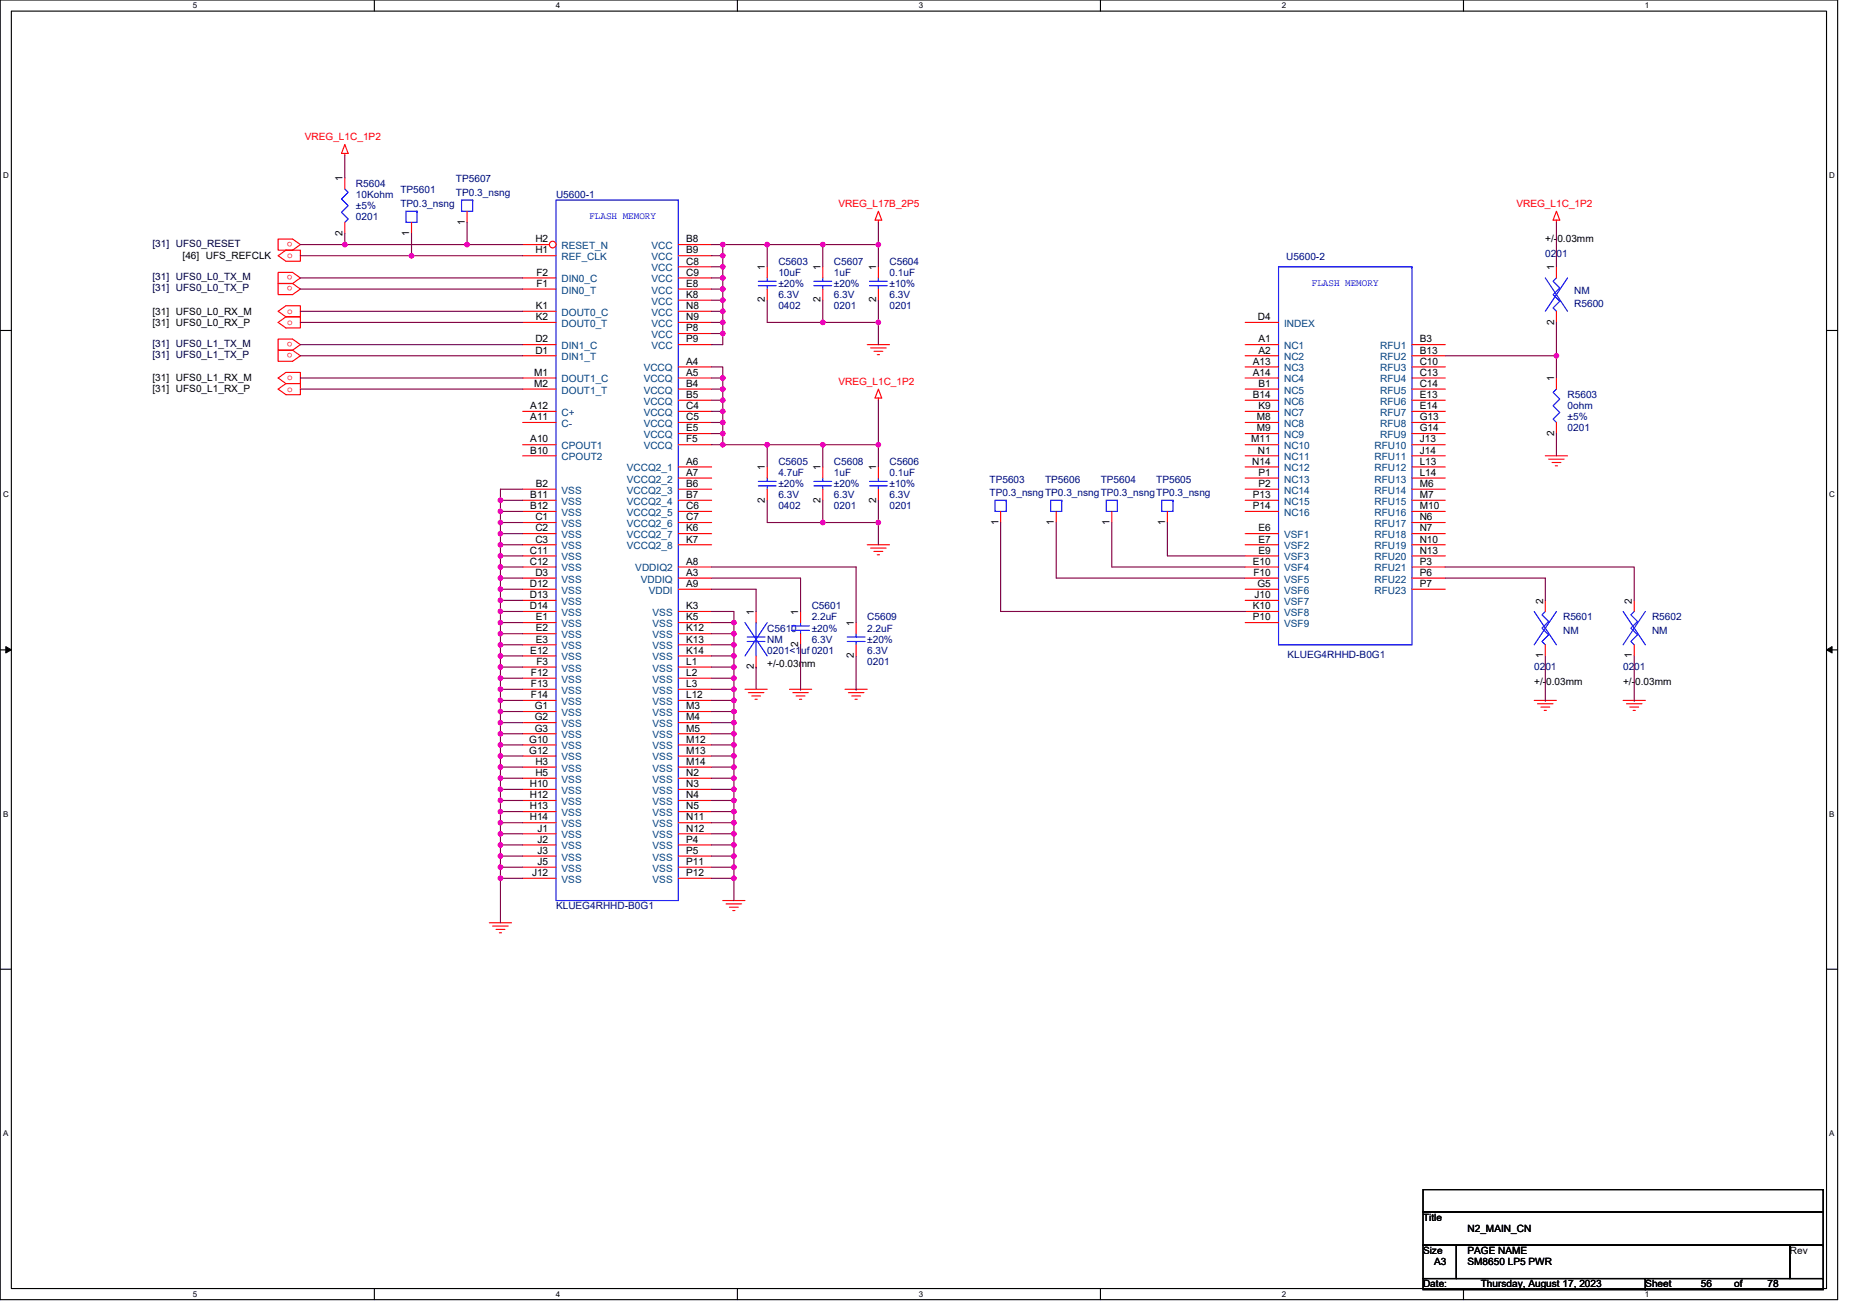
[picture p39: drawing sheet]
<svg xmlns="http://www.w3.org/2000/svg" width="297mm" height="210mm" viewBox="0 0 297 210" stroke-linecap="round" stroke-linejoin="round" font-family="sans-serif">
<defs><g id="words">
<g font-size="1.6" fill="#f00">
<text x="48.8" y="22.4">VREG_L1C_1P2</text>
<text x="134.1" y="33.1">VREG_L17B_2P5</text>
<text x="242.6" y="33.1">VREG_L1C_1P2</text>
<text x="45.9" y="41.3">o</text>
<text x="46.8" y="38.7" transform="rotate(180 46.8 38.7)">o</text>
<text x="46.8" y="45.8" transform="rotate(180 46.8 45.8)">o</text>
<text x="46.8" y="44" transform="rotate(180 46.8 44)">o</text>
<text x="45.9" y="50.2">o</text>
<text x="45.9" y="51.9">o</text>
<text x="46.8" y="54.7" transform="rotate(180 46.8 54.7)">o</text>
<text x="46.8" y="56.5" transform="rotate(180 46.8 56.5)">o</text>
<text x="45.9" y="60.8">o</text>
<text x="45.9" y="62.6">o</text>
<text x="134.1" y="61.5">VREG_L1C_1P2</text>
</g>
<g font-size="1.6">
<text x="54.8" y="29" transform="rotate(-90 54.8 29)">1</text>
<text x="74.4" y="35.9" transform="rotate(-90 74.4 35.9)">1</text>
<text x="29.2" y="41.4">[46] UFS_REFCLK</text>
<text x="54.8" y="37.7" transform="rotate(-90 54.8 37.7)">2</text>
<text x="65.5" y="37.7" transform="rotate(-90 65.5 37.7)">1</text>
<text x="85.6" y="40.5">H1</text>
<text x="85.6" y="38.8">H2</text>
<text x="109.7" y="38.8">B8</text>
<text x="109.7" y="40.5">B9</text>
<text x="247.2" y="38.8">+/-0.03mm</text>
<text x="85.8" y="44.1">F2</text>
<text x="85.8" y="45.9">F1</text>
<text x="109.7" y="42.3">C8</text>
<text x="109.7" y="44.1">C9</text>
<text x="109.7" y="45.9">E8</text>
<text x="109.7" y="47.6">K8</text>
<text x="122.4" y="43.2" transform="rotate(-90 122.4 43.2)">1</text>
<text x="131.2" y="43.2" transform="rotate(-90 131.2 43.2)">1</text>
<text x="140.1" y="43.2" transform="rotate(-90 140.1 43.2)">1</text>
<text x="248.6" y="43.2" transform="rotate(-90 248.6 43.2)">1</text>
<text x="24.4" y="50.3">[31] UFS0_L0_RX_M</text>
<text x="24.4" y="52.1">[31] UFS0_L0_RX_P</text>
<text x="85.7" y="49.4">K1</text>
<text x="85.7" y="51.2">K2</text>
<text x="109.7" y="49.4">N8</text>
<text x="109.7" y="51.2">N9</text>
<text x="109.7" y="53">P8</text>
<text x="122.4" y="48.4" transform="rotate(-90 122.4 48.4)">2</text>
<text x="131.2" y="48.4" transform="rotate(-90 131.2 48.4)">2</text>
<text x="140.1" y="48.4" transform="rotate(-90 140.1 48.4)">2</text>
<text x="201.2" y="51.2">D4</text>
<text x="248.6" y="51.9" transform="rotate(-90 248.6 51.9)">2</text>
<text x="85.6" y="54.8">D2</text>
<text x="85.6" y="56.5">D1</text>
<text x="109.7" y="58.3">A4</text>
<text x="109.7" y="54.8">P9</text>
<text x="200.4" y="58.3">A13</text>
<text x="201.3" y="54.8">A1</text>
<text x="201.3" y="56.5">A2</text>
<text x="227.1" y="54.8">B3</text>
<text x="227.1" y="56.5">B13</text>
<text x="227.1" y="58.3">C10</text>
<text x="24.4" y="61">[31] UFS0_L1_RX_M</text>
<text x="24.4" y="62.8">[31] UFS0_L1_RX_P</text>
<text x="84.8" y="65.4">A12</text>
<text x="85.5" y="60.1">M1</text>
<text x="85.5" y="61.9">M2</text>
<text x="109.7" y="60.1">A5</text>
<text x="109.7" y="61.9">B4</text>
<text x="109.7" y="63.6">B5</text>
<text x="109.7" y="65.4">C4</text>
<text x="200.4" y="60.1">A14</text>
<text x="200.4" y="63.6">B14</text>
<text x="201.3" y="61.9">B1</text>
<text x="201.3" y="65.4">K9</text>
<text x="227.1" y="60.1">C13</text>
<text x="227.1" y="61.9">C14</text>
<text x="227.1" y="63.6">E13</text>
<text x="227.1" y="65.4">E14</text>
<text x="248.6" y="61" transform="rotate(-90 248.6 61)">1</text>
<text x="84.8" y="70.8">A10</text>
<text x="84.8" y="67.2">A11</text>
<text x="109.7" y="67.2">C5</text>
<text x="109.7" y="69">E5</text>
<text x="109.7" y="70.8">F5</text>
<text x="200.1" y="70.8">M11</text>
<text x="201" y="67.2">M8</text>
<text x="201" y="69">M9</text>
<text x="227.1" y="70.8">J13</text>
<text x="227.1" y="67.2">G13</text>
<text x="227.1" y="69">G14</text>
<text x="248.6" y="69.7" transform="rotate(-90 248.6 69.7)">2</text>
<text x="84.8" y="72.5">B10</text>
<text x="85.7" y="77.9">B2</text>
<text x="109.7" y="74.3">A6</text>
<text x="109.7" y="76.1">A7</text>
<text x="109.7" y="77.9">B6</text>
<text x="122.4" y="75.2" transform="rotate(-90 122.4 75.2)">1</text>
<text x="131.2" y="75.2" transform="rotate(-90 131.2 75.2)">1</text>
<text x="140.1" y="75.2" transform="rotate(-90 140.1 75.2)">1</text>
<text x="200.3" y="74.3">N14</text>
<text x="201.2" y="72.5">N1</text>
<text x="201.3" y="76.1">P1</text>
<text x="201.3" y="77.9">P2</text>
<text x="227.1" y="72.5">J14</text>
<text x="227.1" y="74.3">L13</text>
<text x="227.1" y="76.1">L14</text>
<text x="227.1" y="77.9">M6</text>
<text x="84.8" y="79.6">B11</text>
<text x="84.8" y="81.4">B12</text>
<text x="85.6" y="83.2">C1</text>
<text x="109.7" y="79.6">B7</text>
<text x="109.7" y="81.4">C6</text>
<text x="109.7" y="83.2">C7</text>
<text x="122.4" y="80.4" transform="rotate(-90 122.4 80.4)">2</text>
<text x="131.2" y="80.4" transform="rotate(-90 131.2 80.4)">2</text>
<text x="140.1" y="80.4" transform="rotate(-90 140.1 80.4)">2</text>
<text x="159.7" y="83.9" transform="rotate(-90 159.7 83.9)">1</text>
<text x="168.6" y="83.9" transform="rotate(-90 168.6 83.9)">1</text>
<text x="177.5" y="83.9" transform="rotate(-90 177.5 83.9)">1</text>
<text x="186.4" y="83.9" transform="rotate(-90 186.4 83.9)">1</text>
<text x="200.4" y="79.6">P13</text>
<text x="200.4" y="81.4">P14</text>
<text x="227.1" y="79.6">M7</text>
<text x="227.1" y="81.4">M10</text>
<text x="227.1" y="83.2">N6</text>
<text x="84.7" y="88.5">C11</text>
<text x="85.6" y="85">C2</text>
<text x="85.6" y="86.8">C3</text>
<text x="109.7" y="85">K6</text>
<text x="109.7" y="86.8">K7</text>
<text x="201.3" y="85">E6</text>
<text x="201.3" y="86.8">E7</text>
<text x="201.3" y="88.5">E9</text>
<text x="227.1" y="85">N7</text>
<text x="227.1" y="86.8">N10</text>
<text x="227.1" y="88.5">N13</text>
<text x="84.7" y="90.3">C12</text>
<text x="84.7" y="93.9">D12</text>
<text x="84.7" y="95.6">D13</text>
<text x="85.6" y="92.1">D3</text>
<text x="109.7" y="92.1">A3</text>
<text x="109.7" y="93.9">A9</text>
<text x="109.7" y="90.3">A8</text>
<text x="200.4" y="90.3">E10</text>
<text x="200.5" y="92.1">F10</text>
<text x="200.7" y="95.6">J10</text>
<text x="201.1" y="93.9">G5</text>
<text x="227.1" y="90.3">P3</text>
<text x="227.1" y="92.1">P6</text>
<text x="227.1" y="93.9">P7</text>
<text x="84.7" y="97.4">D14</text>
<text x="85.7" y="99.2">E1</text>
<text x="85.7" y="101">E2</text>
<text x="109.7" y="97.4">K3</text>
<text x="109.7" y="99.2">K5</text>
<text x="109.7" y="101">K12</text>
<text x="120.6" y="98.3" transform="rotate(-90 120.6 98.3)">1</text>
<text x="127.7" y="98.3" transform="rotate(-90 127.7 98.3)">1</text>
<text x="136.6" y="100.1" transform="rotate(-90 136.6 100.1)">1</text>
<text x="200.4" y="97.4">K10</text>
<text x="200.4" y="99.2">P10</text>
<text x="246.8" y="96.5" transform="rotate(-90 246.8 96.5)">2</text>
<text x="261" y="96.5" transform="rotate(-90 261 96.5)">2</text>
<text x="84.8" y="104.5">E12</text>
<text x="85.7" y="102.8">E3</text>
<text x="85.8" y="106.3">F3</text>
<text x="109.7" y="102.8">K13</text>
<text x="109.7" y="104.5">K14</text>
<text x="109.7" y="106.3">L1</text>
<text x="120.6" y="107" transform="rotate(-90 120.6 107)">2</text>
<text x="122.7" y="106.7">+/-0.03mm</text>
<text x="127.7" y="103.5" transform="rotate(-90 127.7 103.5)">2</text>
<text x="136.6" y="105.3" transform="rotate(-90 136.6 105.3)">2</text>
<text x="246.8" y="105.3" transform="rotate(-90 246.8 105.3)">1</text>
<text x="261" y="105.3" transform="rotate(-90 261 105.3)">1</text>
<text x="84.9" y="108.1">F12</text>
<text x="84.9" y="109.9">F13</text>
<text x="84.9" y="111.7">F14</text>
<text x="85.5" y="113.4">G1</text>
<text x="109.7" y="108.1">L2</text>
<text x="109.7" y="109.9">L3</text>
<text x="109.7" y="111.7">L12</text>
<text x="109.7" y="113.4">M3</text>
<text x="245.4" y="109.5">+/-0.03mm</text>
<text x="259.6" y="109.5">+/-0.03mm</text>
<text x="84.7" y="118.8">G10</text>
<text x="85.5" y="115.2">G2</text>
<text x="85.5" y="117">G3</text>
<text x="109.7" y="115.2">M4</text>
<text x="109.7" y="117">M5</text>
<text x="109.7" y="118.8">M12</text>
<text x="84.7" y="120.5">G12</text>
<text x="84.7" y="125.9">H10</text>
<text x="85.6" y="122.3">H3</text>
<text x="85.6" y="124.1">H5</text>
<text x="109.7" y="120.5">M13</text>
<text x="109.7" y="122.3">M14</text>
<text x="109.7" y="124.1">N2</text>
<text x="109.7" y="125.9">N3</text>
<text x="84.7" y="127.7">H12</text>
<text x="84.7" y="129.4">H13</text>
<text x="84.7" y="131.2">H14</text>
<text x="109.7" y="127.7">N4</text>
<text x="109.7" y="129.4">N5</text>
<text x="109.7" y="131.2">N11</text>
<text x="86" y="133">J1</text>
<text x="86" y="134.8">J2</text>
<text x="86" y="136.5">J3</text>
<text x="109.7" y="133">N12</text>
<text x="109.7" y="134.8">P4</text>
<text x="109.7" y="136.5">P5</text>
<text x="85.1" y="140.1">J12</text>
<text x="86" y="138.3">J5</text>
<text x="109.7" y="138.3">P11</text>
<text x="109.7" y="140.1">P12</text>
<text x="227.6" y="195.2">Title</text>
<text x="234.7" y="197">N2_MAIN_CN</text>
<text x="227.6" y="200.6">Size</text>
<text x="229.4" y="202.3">A3</text>
<text x="234.7" y="200.6">PAGE NAME</text>
<text x="234.7" y="202.3">SM8650 LP5 PWR</text>
<text x="286.3" y="200.6">Rev</text>
<text x="227.6" y="205.9">Date:</text>
<text x="236.9" y="205.9">Thursday, August 17, 2023</text>
<text x="263.2" y="205.9">Sheet</text>
<text x="272.1" y="205.9">56</text>
<text x="277.4" y="205.9">of</text>
<text x="282.7" y="205.9">78</text>
</g>
<g font-size="1.6" fill="#000080">
<text x="56.9" y="29.9">R5604</text>
<text x="72.9" y="29.2">TP5607</text>
<text x="56.9" y="31.7">10Kohm</text>
<text x="56.9" y="33.4">±5%</text>
<text x="56.9" y="35.2">0201</text>
<text x="64" y="30.9">TP5601</text>
<text x="64" y="33.1">TP0.3_nsng</text>
<text x="72.9" y="31.3">TP0.3_nsng</text>
<text x="88.9" y="31.7">U5600-1</text>
<text x="205.8" y="41.6">U5600-2</text>
<text x="247.2" y="41.1">0201</text>
<text x="124.5" y="42.3">C5603</text>
<text x="124.5" y="44.1">10uF</text>
<text x="124.5" y="47.7">6.3V</text>
<text x="124.5" y="45.9">±20%</text>
<text x="133.4" y="42.3">C5607</text>
<text x="133.4" y="44.1">1uF</text>
<text x="133.4" y="47.7">6.3V</text>
<text x="133.4" y="45.9">±20%</text>
<text x="142.3" y="42.3">C5604</text>
<text x="142.3" y="44.1">0.1uF</text>
<text x="142.3" y="47.7">6.3V</text>
<text x="142.3" y="45.9">±10%</text>
<text x="251.8" y="46.9">NM</text>
<text x="124.5" y="49.4">0402</text>
<text x="133.4" y="49.4">0201</text>
<text x="142.3" y="49.4">0201</text>
<text x="251.8" y="49.1">R5600</text>
<text x="250.7" y="63.7">R5603</text>
<text x="250.7" y="65.4">0ohm</text>
<text x="250.7" y="67.2">±5%</text>
<text x="250.7" y="69">0201</text>
<text x="124.5" y="74.3">C5605</text>
<text x="124.5" y="76.1">4.7uF</text>
<text x="124.5" y="77.9">±20%</text>
<text x="133.4" y="74.3">C5608</text>
<text x="133.4" y="76.1">1uF</text>
<text x="133.4" y="77.9">±20%</text>
<text x="142.3" y="74.3">C5606</text>
<text x="142.3" y="76.1">0.1uF</text>
<text x="142.3" y="77.9">±10%</text>
<text x="158.3" y="77.2">TP5603</text>
<text x="167.2" y="77.2">TP5606</text>
<text x="176.1" y="77.2">TP5604</text>
<text x="185" y="77.2">TP5605</text>
<text x="124.5" y="81.4">0402</text>
<text x="124.5" y="79.7">6.3V</text>
<text x="133.4" y="81.4">0201</text>
<text x="133.4" y="79.7">6.3V</text>
<text x="142.3" y="81.4">0201</text>
<text x="142.3" y="79.7">6.3V</text>
<text x="158.3" y="79.3">TP0.3_nsngTP0.3_nsngTP0.3_nsngTP0.3_nsng</text>
<text x="122.7" y="101">C5610</text>
<text x="129.8" y="97.4">C5601</text>
<text x="129.8" y="99.2">2.2uF</text>
<text x="129.8" y="101">±20%</text>
<text x="138.7" y="99.2">C5609</text>
<text x="138.7" y="101">2.2uF</text>
<text x="250" y="99.2">R5601</text>
<text x="250" y="101.4">NM</text>
<text x="264.2" y="99.2">R5602</text>
<text x="264.2" y="101.4">NM</text>
<text x="122.7" y="102.8">NM</text>
<text x="122.7" y="104.6">0201&lt;1uf 0201</text>
<text x="129.8" y="102.8">6.3V</text>
<text x="138.7" y="106.3">0201</text>
<text x="138.7" y="104.6">6.3V</text>
<text x="138.7" y="102.8">±20%</text>
<text x="205.9" y="105.3">KLUEG4RHHD-B0G1</text>
<text x="245.4" y="107.2">0201</text>
<text x="259.6" y="107.2">0201</text>
<text x="88.9" y="145.4">KLUEG4RHHD-B0G1</text>
</g>
<g font-size="1.6" fill="#00f">
<text x="94.3" y="35.1">FLASH MEMORY</text>
<text x="209.8" y="45.7">FLASH MEMORY</text>
</g>
<g font-size="1.6" fill="#000040">
<text x="24.4" y="39.5">[31] UFS0_RESET</text>
<text x="24.4" y="46.6">[31] UFS0_L0_TX_P</text>
<text x="24.4" y="44.8">[31] UFS0_L0_TX_M</text>
<text x="24.4" y="55.5">[31] UFS0_L1_TX_M</text>
<text x="24.4" y="57.3">[31] UFS0_L1_TX_P</text>
</g>
<g font-size="1.6" fill="#004080">
<text x="89.8" y="41.6">REF_CLK</text>
<text x="89.8" y="39.8">RESET_N</text>
<text x="104.2" y="39.8">VCC</text>
<text x="104.2" y="41.6">VCC</text>
<text x="89.8" y="45.2">DIN0_C</text>
<text x="89.8" y="46.9">DIN0_T</text>
<text x="104.2" y="43.4">VCC</text>
<text x="104.2" y="45.2">VCC</text>
<text x="104.2" y="46.9">VCC</text>
<text x="89.8" y="50.5">DOUT0_C</text>
<text x="89.8" y="52.3">DOUT0_T</text>
<text x="104.2" y="48.7">VCC</text>
<text x="104.2" y="50.5">VCC</text>
<text x="104.2" y="52.3">VCC</text>
<text x="205.4" y="52.3">INDEX</text>
<text x="89.8" y="55.8">DIN1_C</text>
<text x="89.8" y="57.6">DIN1_T</text>
<text x="103" y="59.4">VCCQ</text>
<text x="104.2" y="54.1">VCC</text>
<text x="104.2" y="55.8">VCC</text>
<text x="205.4" y="55.8">NC1</text>
<text x="205.4" y="57.6">NC2</text>
<text x="205.4" y="59.4">NC3</text>
<text x="220.8" y="55.8">RFU1</text>
<text x="220.8" y="57.6">RFU2</text>
<text x="220.8" y="59.4">RFU3</text>
<text x="89.8" y="61.2">DOUT1_C</text>
<text x="89.8" y="62.9">DOUT1_T</text>
<text x="103" y="61.2">VCCQ</text>
<text x="103" y="62.9">VCCQ</text>
<text x="103" y="64.7">VCCQ</text>
<text x="205.4" y="61.2">NC4</text>
<text x="205.4" y="62.9">NC5</text>
<text x="205.4" y="64.7">NC6</text>
<text x="220.8" y="61.2">RFU4</text>
<text x="220.8" y="62.9">RFU5</text>
<text x="220.8" y="64.7">RFU6</text>
<text x="89.8" y="71.8">CPOUT1</text>
<text x="89.8" y="66.5">C+</text>
<text x="89.8" y="68.3">C-</text>
<text x="103" y="66.5">VCCQ</text>
<text x="103" y="68.3">VCCQ</text>
<text x="103" y="70.1">VCCQ</text>
<text x="103" y="71.8">VCCQ</text>
<text x="205.4" y="71.8">NC10</text>
<text x="205.4" y="66.5">NC7</text>
<text x="205.4" y="68.3">NC8</text>
<text x="205.4" y="70.1">NC9</text>
<text x="219.9" y="71.8">RFU10</text>
<text x="220.8" y="66.5">RFU7</text>
<text x="220.8" y="68.3">RFU8</text>
<text x="220.8" y="70.1">RFU9</text>
<text x="89.8" y="73.6">CPOUT2</text>
<text x="100.3" y="75.4">VCCQ2_1</text>
<text x="100.3" y="77.2">VCCQ2_2</text>
<text x="205.4" y="73.6">NC11</text>
<text x="205.4" y="75.4">NC12</text>
<text x="205.4" y="77.2">NC13</text>
<text x="219.9" y="73.6">RFU11</text>
<text x="219.9" y="75.4">RFU12</text>
<text x="219.9" y="77.2">RFU13</text>
<text x="89.8" y="78.9">VSS</text>
<text x="89.8" y="80.7">VSS</text>
<text x="89.8" y="82.5">VSS</text>
<text x="100.3" y="78.9">VCCQ2_3</text>
<text x="100.3" y="80.7">VCCQ2_4</text>
<text x="100.3" y="82.5">VCCQ2_5</text>
<text x="205.4" y="78.9">NC14</text>
<text x="205.4" y="80.7">NC15</text>
<text x="205.4" y="82.5">NC16</text>
<text x="219.9" y="78.9">RFU14</text>
<text x="219.9" y="80.7">RFU15</text>
<text x="219.9" y="82.5">RFU16</text>
<text x="89.8" y="84.3">VSS</text>
<text x="89.8" y="86.1">VSS</text>
<text x="89.8" y="87.8">VSS</text>
<text x="89.8" y="89.6">VSS</text>
<text x="100.3" y="84.3">VCCQ2_6</text>
<text x="100.3" y="86.1">VCCQ2_7</text>
<text x="100.3" y="87.8">VCCQ2_8</text>
<text x="205.4" y="86.1">VSF1</text>
<text x="205.4" y="87.8">VSF2</text>
<text x="205.4" y="89.6">VSF3</text>
<text x="219.9" y="84.3">RFU17</text>
<text x="219.9" y="86.1">RFU18</text>
<text x="219.9" y="87.8">RFU19</text>
<text x="219.9" y="89.6">RFU20</text>
<text x="89.8" y="91.4">VSS</text>
<text x="89.8" y="93.2">VSS</text>
<text x="89.8" y="95">VSS</text>
<text x="101.6" y="91.4">VDDIQ2</text>
<text x="102.5" y="93.2">VDDIQ</text>
<text x="103.8" y="95">VDDI</text>
<text x="205.4" y="91.4">VSF4</text>
<text x="205.4" y="93.2">VSF5</text>
<text x="205.4" y="95">VSF6</text>
<text x="219.9" y="91.4">RFU21</text>
<text x="219.9" y="93.2">RFU22</text>
<text x="219.9" y="95">RFU23</text>
<text x="89.8" y="96.7">VSS</text>
<text x="89.8" y="98.5">VSS</text>
<text x="89.8" y="100.3">VSS</text>
<text x="104.4" y="98.5">VSS</text>
<text x="104.4" y="100.3">VSS</text>
<text x="205.4" y="96.7">VSF7</text>
<text x="205.4" y="98.5">VSF8</text>
<text x="205.4" y="100.3">VSF9</text>
<text x="89.8" y="102.1">VSS</text>
<text x="89.8" y="103.8">VSS</text>
<text x="89.8" y="105.6">VSS</text>
<text x="89.8" y="107.4">VSS</text>
<text x="104.4" y="102.1">VSS</text>
<text x="104.4" y="103.8">VSS</text>
<text x="104.4" y="105.6">VSS</text>
<text x="104.4" y="107.4">VSS</text>
<text x="89.8" y="109.2">VSS</text>
<text x="89.8" y="111">VSS</text>
<text x="89.8" y="112.7">VSS</text>
<text x="104.4" y="109.2">VSS</text>
<text x="104.4" y="111">VSS</text>
<text x="104.4" y="112.7">VSS</text>
<text x="89.8" y="114.5">VSS</text>
<text x="89.8" y="116.3">VSS</text>
<text x="89.8" y="118.1">VSS</text>
<text x="89.8" y="119.8">VSS</text>
<text x="104.4" y="114.5">VSS</text>
<text x="104.4" y="116.3">VSS</text>
<text x="104.4" y="118.1">VSS</text>
<text x="104.4" y="119.8">VSS</text>
<text x="89.8" y="121.6">VSS</text>
<text x="89.8" y="123.4">VSS</text>
<text x="89.8" y="125.2">VSS</text>
<text x="104.4" y="121.6">VSS</text>
<text x="104.4" y="123.4">VSS</text>
<text x="104.4" y="125.2">VSS</text>
<text x="89.8" y="127">VSS</text>
<text x="89.8" y="128.7">VSS</text>
<text x="89.8" y="130.5">VSS</text>
<text x="104.4" y="127">VSS</text>
<text x="104.4" y="128.7">VSS</text>
<text x="104.4" y="130.5">VSS</text>
<text x="89.8" y="132.3">VSS</text>
<text x="89.8" y="134.1">VSS</text>
<text x="89.8" y="135.8">VSS</text>
<text x="89.8" y="137.6">VSS</text>
<text x="104.4" y="132.3">VSS</text>
<text x="104.4" y="134.1">VSS</text>
<text x="104.4" y="135.8">VSS</text>
<text x="104.4" y="137.6">VSS</text>
<text x="89.8" y="139.4">VSS</text>
<text x="89.8" y="141.2">VSS</text>
<text x="104.4" y="139.4">VSS</text>
<text x="104.4" y="141.2">VSS</text>
</g>
<g font-size="1.3">
<text x="30.8" y="1.3">5</text>
<text x="88.9" y="1.3">4</text>
<text x="147" y="1.3">3</text>
<text x="205.1" y="1.3">2</text>
<text x="263.1" y="1.3">1</text>
<text x=".5" y="28.5">D</text>
<text x="292.6" y="28.5">D</text>
<text x=".5" y="79.5">C</text>
<text x="292.6" y="79.5">C</text>
<text x=".5" y="130.6">B</text>
<text x="292.6" y="130.6">B</text>
<text x=".5" y="181.7">A</text>
<text x="292.6" y="181.7">A</text>
<text x="30.8" y="207.4">5</text>
<text x="88.9" y="207.4">4</text>
<text x="147" y="207.4">3</text>
<text x="205.1" y="207.4">2</text>
<text x="263.1" y="207.4">1</text>
</g>
</g></defs>
<path d="M0 0h293.9v207.8h-293.9zM1.8 1.8h290.4v204.3h-290.4z" fill="none" stroke="#000" stroke-width=".18"/>
<g fill="#fff">
<path d="M30.8 .2h.8v1.4h-.8z"/>
<path d="M30.8 206.2h.8v1.5h-.8z"/>
</g>
<path d="M59.9 0v1.8M59.9 206.1v1.7" fill="none" stroke="#000" stroke-width=".18"/>
<g fill="#fff">
<path d="M88.9 .2h.7v1.4h-.7z"/>
<path d="M88.9 206.2h.7v1.5h-.7z"/>
</g>
<path d="M118 0v1.8M118 206.1v1.7" fill="none" stroke="#000" stroke-width=".18"/>
<g fill="#fff">
<path d="M147 .2h.7v1.4h-.7z"/>
<path d="M147 206.2h.7v1.5h-.7z"/>
</g>
<path d="M176 0v1.8M176 206.1v1.7" fill="none" stroke="#000" stroke-width=".18"/>
<g fill="#fff">
<path d="M205.1 .2h.7v1.4h-.7z"/>
<path d="M205.1 206.2h.7v1.5h-.7z"/>
</g>
<path d="M234.1 0v1.8M234.1 206.1v1.7" fill="none" stroke="#000" stroke-width=".18"/>
<g fill="#fff">
<path d="M263.1 .2h.7v1.4h-.7z"/>
<path d="M263.1 206.2h.7v1.5h-.7z"/>
<path d="M.5 27.3h.9v1.4h-.9z"/>
<path d="M292.6 27.3h.9v1.4h-.9z"/>
<path d="M.5 78.4h.9v1.4h-.9z"/>
<path d="M292.6 78.4h.9v1.4h-.9z"/>
</g>
<path d="M0 52.9h1.8M292.2 52.9h1.7" fill="none" stroke="#000" stroke-width=".18"/>
<g fill="#fff">
<path d="M.5 129.5h.8v1.4h-.8z"/>
<path d="M292.6 129.5h.9v1.4h-.9z"/>
</g>
<path d="M0 103.9h1.8M292.2 103.9h1.7" fill="none" stroke="#000" stroke-width=".18"/>
<path d="M.9 103.4l.9 .5-.9 .5zM292.2 103.9l.9-.5v1z" fill="#000"/>
<path d="M.9 103.4l.9 .5-.9 .5zM292.2 103.9l.9-.5v1z" fill="none" stroke="#000" stroke-width=".16"/>
<g fill="#fff">
<path d="M.5 180.5h.8v1.5h-.8z"/>
<path d="M292.6 180.5h.9v1.5h-.9z"/>
</g>
<g fill="none" stroke="#000" stroke-width=".18">
<path d="M0 155h1.8M292.2 155h1.7M227.6 190.2h64v3.6h-64zM227.6 193.8h64v5.3h-64zM227.6 199.1h5.4v5.4h-5.4zM233 199.1h.1M233 199.1h53.3v5.4h-53.3zM286.3 199.1h.1M286.3 199.1h5.3v5.4h-5.3zM291.6 190.2h.1M291.6 193.8h.1M291.6 199.1h.1"/>
<path d="M227.6 204.5h35.6v1.7h-35.6zM263.2 204.5h.1M263.2 204.5h28.4v1.7h-28.4zM291.6 204.5h.1"/>
</g>
<g fill="none" stroke="#f00" stroke-width=".18">
<path d="M44.5 38.2h2.3l1.2 .9-1.2 .9h-2.3zM55.2 24.5v.4M55.2 28.4v1.8M55.2 35.6v1.7M55.2 23.1l.5 1.4h-1.1zM65.8 35.6v1.7M74.7 33.8v1.8M140.5 35.2v.4M140.5 33.8l.5 1.4h-1zM249 33.8l.5 1.4h-1.1zM249 35.2v.4M44.5 45.3h2.3l1.2 .9-1.2 .9h-2.3z"/>
<path d="M44.5 43.6h2.3l1.2 .8-1.2 .9h-2.3zM44.5 54.2h2.3l1.2 .9-1.2 .9h-2.3zM44.5 56h2.3l1.2 .9-1.2 .9h-2.3zM44.5 49.8l1.2-.9h2.3v1.8h-2.3zM44.5 51.6l1.2-.9h2.3v1.8h-2.3zM44.5 40.9l1.2-.9h2.3v1.8h-2.3zM83.6 40.9h5.3M122.7 42.7v1.7M122.7 46.2v1.8M131.6 42.7v1.7M131.6 46.2v1.8M138.7 55.1h3.6"/>
<path d="M139.3 55.7h2.4M139.8 56.2h1.4M140.3 56.7h.4M140.5 42.7v1.7M140.5 46.2v1.8M199.2 55.1h5.3M199.2 56.9h5.3M199.2 51.6h5.3M199.2 58.7h5.3M225.8 55.1h5.4M225.8 56.9h5.4M225.8 58.7h5.4"/>
<path d="M249 42.7v1.7M249 49.8v1.8M44.5 60.5l1.2-.9h2.3v1.7h-2.3zM44.5 62.2l1.2-.9h2.3v1.8h-2.3zM140.5 63.7v.3M140.5 74.7v1.8M140.5 78.2v1.8M140.5 62.2l.5 1.5h-1zM199.2 71.1h5.3M199.2 72.9h5.3M199.2 74.7h5.3M199.2 76.5h5.3"/>
<path d="M199.2 78.2h5.3M199.2 60.5h5.3M199.2 62.2h5.3M199.2 64h5.3M199.2 65.8h5.3M199.2 67.6h5.3M199.2 69.3h5.3M225.8 71.1h5.4M225.8 72.9h5.4M225.8 74.7h5.4M225.8 76.5h5.4M225.8 78.2h5.4"/>
<path d="M225.8 60.5h5.4M225.8 62.2h5.4M225.8 64h5.4M225.8 65.8h5.4M225.8 67.6h5.4M225.8 69.3h5.4M247.2 72.9h3.5M247.7 73.4h2.5M248.2 74h1.5M248.8 74.5h.3M120.9 97.8v1.8M128.1 97.8v1.8"/>
<path d="M136.9 99.6v1.7M138.7 87.1h3.6M139.3 87.7h2.4M139.8 88.2h1.4M140.3 88.7h.4M160.1 81.8v1.8M168.9 81.8v1.8M177.8 81.8v1.8M186.7 81.8v1.8M199.2 80h5.3M199.2 81.8h5.3M199.2 85.3h5.3"/>
<path d="M199.2 87.1h5.3M199.2 88.9h5.3M199.2 90.7h5.3M199.2 92.5h5.3M199.2 94.2h5.3M199.2 96h5.3M199.2 97.8h5.3M199.2 99.6h5.3M225.8 80h5.4M225.8 81.8h5.4M225.8 83.6h5.4M225.8 85.3h5.4"/>
<path d="M225.8 87.1h5.4M225.8 88.9h5.4M225.8 90.7h5.4M225.8 92.5h5.4M225.8 94.2h5.4M247.2 96v1.8M261.4 96v1.8M119.2 110.2h3.5M119.7 110.8h2.5M120.2 111.3h1.5M120.8 111.8h.3M120.9 106.7h.1"/>
<path d="M120.9 104.9v1.8M126.3 110.2h3.5M126.8 110.8h2.5M127.3 111.3h1.5M127.9 111.8h.3M128.1 101.3v1.8M135.2 110.2h3.5M135.7 110.8h2.5M136.2 111.3h1.5M136.8 111.8h.3M136.9 103.1v1.8M245.4 112h3.6"/>
<path d="M245.9 112.5h2.5M246.5 113.1h1.4M247 113.6h.4M247.2 103.1v1.8M259.6 112h3.6M260.2 112.5h2.4M260.7 113.1h1.4M261.2 113.6h.4M261.4 103.1v1.8M78.3 147.6h3.5M78.8 148.1h2.5M79.3 148.6h1.5"/>
<path d="M79.9 149.2h.3M115.6 144h3.6M116.1 144.6h2.5M116.7 145.1h1.4M117.2 145.6h.4"/>
</g>
<g fill="none" stroke="#00f" stroke-width=".18">
<path d="M55.2 30.2l.5 .6-1.1 1 1.1 1.1-1.1 1.1 1.1 1-.5 .6M64.9 33.8h1.8v1.8h-1.8zM66.7 33.8h.1M73.8 32h1.8v1.8h-1.8zM75.6 32h.1M88.9 32h19.6v112h-19.6zM108.5 32h.1M121.3 45h2.8M121.3 45.7h2.8M122.7 44.5v.5M122.7 45.7v.5M130.2 45h2.8"/>
<path d="M130.2 45.7h2.8M131.6 44.5v.5M131.6 45.7v.5M139.1 45h2.8M139.1 45.7h2.8M140.5 44.5v.5M140.5 45.7v.5M204.5 42.7h21.3v60.4h-21.3zM225.8 42.7h.1M247.2 44.4l3.5 5.4M249 44.4l-.6 .6 1.1 1.1-1.1 1 1.1 1.1-1.1 1.1 .6 .5M250.7 44.4l-3.5 5.4"/>
<path d="M139.1 77h2.8M139.1 77.7h2.8M140.5 76.5v.5M140.5 77.7v.5M119.2 99.6l3.5 5.3M120.9 99.6v2.3M122.7 99.6l-3.5 5.3M128.1 99.6v.5M159.2 80h1.7v1.8h-1.7zM160.9 80h.1M168.1 80h1.7v1.8h-1.7zM169.8 80h.1"/>
<path d="M177 80h1.7v1.8h-1.7zM178.7 80h.1M185.8 80h1.8v1.8h-1.8zM187.6 80h.1M245.4 97.8l3.6 5.3M247.2 97.8l-.6 .5 1.1 1.1-1.1 1.1 1.1 1-1.1 1.1 .6 .5M249 97.8l-3.6 5.3M259.6 97.8l3.6 5.3M261.4 97.8l-.5 .5 1 1.1-1 1.1 1 1-1 1.1 .5 .5M263.2 97.8l-3.6 5.3M119.5 101.9h2.9M119.5 102.6h2.9"/>
<path d="M120.9 102.6v2.3M126.6 100.1h2.9M126.6 100.8h2.9M128.1 100.8v.5M135.5 101.9h2.9M135.5 102.6h2.9M136.9 101.3v.6M136.9 102.6v.5"/>
</g>
<circle cx="88.4" cy="39.1" r=".53" fill="#fff" stroke="#f00" stroke-width=".18"/>
<g fill="none" stroke="#f00" stroke-width=".18">
<path d="M83.6 39.1h4.3M108.5 39.1h5.3M83.6 44.4h5.3M83.6 55.1h5.3M83.6 46.2h5.3M83.6 56.9h5.3M83.6 49.8h5.3M83.6 51.6h5.3M108.5 40.9h5.3M108.5 42.7h5.3M108.5 44.4h5.3M108.5 46.2h5.3"/>
<path d="M108.5 48h5.3M108.5 49.8h5.3M108.5 51.6h5.3M108.5 53.3h5.3M108.5 55.1h5.3M108.5 58.7h5.3M83.6 60.5h5.3M83.6 62.2h5.3M83.6 78.2h5.3M83.6 71.1h5.3M83.6 65.8h5.3M83.6 67.6h5.3"/>
<path d="M83.6 72.9h5.3M108.5 74.7h5.3M108.5 76.5h5.3M108.5 78.2h5.3M108.5 60.5h5.3M108.5 62.2h5.3M108.5 64h5.3M108.5 65.8h5.3M108.5 67.6h5.3M108.5 69.3h5.3M108.5 71.1h5.3M122.7 74.7v1.8"/>
<path d="M122.7 78.2v1.8M131.6 74.7v1.8M131.6 78.2v1.8M249 60.5v1.7M249 67.6v1.7M83.6 80h5.3M83.6 81.8h5.3M83.6 83.6h5.3M83.6 85.3h5.3M83.6 87.1h5.3M83.6 88.9h5.3M83.6 90.7h5.3"/>
<path d="M83.6 92.5h5.3M83.6 94.2h5.3M83.6 96h5.3M83.6 97.8h5.3M83.6 99.6h5.3M108.5 80h5.3M108.5 81.8h5.3M108.5 83.6h5.3M108.5 85.3h5.3M108.5 87.1h5.3M108.5 97.8h5.3M108.5 99.6h5.3"/>
<path d="M108.5 94.2h5.3M108.5 92.5h5.3M108.5 90.7h5.3M83.6 101.3h5.3M83.6 103.1h5.3M83.6 104.9h5.3M83.6 106.7h5.3M83.6 108.5h5.3M83.6 110.2h5.3M83.6 112h5.3M83.6 113.8h5.3M83.6 115.6h5.3"/>
<path d="M83.6 117.3h5.3M83.6 119.1h5.3M108.5 101.3h5.3M108.5 103.1h5.3M108.5 104.9h5.3M108.5 106.7h5.3M108.5 108.5h5.3M108.5 110.2h5.3M108.5 112h5.3M108.5 113.8h5.3M108.5 115.6h5.3M108.5 117.3h5.3"/>
<path d="M108.5 119.1h5.3M83.6 120.9h5.3M83.6 122.7h5.3M83.6 124.5h5.3M83.6 126.2h5.3M83.6 128h5.3M83.6 129.8h5.3M83.6 131.6h5.3M83.6 133.3h5.3M83.6 135.1h5.3M83.6 136.9h5.3M83.6 138.7h5.3"/>
<path d="M108.5 120.9h5.3M108.5 122.7h5.3M108.5 124.5h5.3M108.5 126.2h5.3M108.5 128h5.3M108.5 129.8h5.3M108.5 131.6h5.3M108.5 133.3h5.3M108.5 135.1h5.3M108.5 136.9h5.3M108.5 138.7h5.3M83.6 140.5h5.3"/>
<path d="M108.5 140.5h5.3"/>
</g>
<path d="M121.3 77h2.8M121.3 77.7h2.8M122.7 76.5v.5M122.7 77.7v.5M130.2 77h2.8M130.2 77.7h2.8M131.6 76.5v.5M131.6 77.7v.5M249 62.2l-.6 .6 1.1 1-1.1 1.1 1.1 1.1-1.1 1 .6 .6" fill="none" stroke="#00f" stroke-width=".18"/>
<g fill="none" stroke="#800040" stroke-width=".18">
<path d="M48 39.1h26.7M55.2 24.9v3.5M55.2 37.3v1.8M65.8 37.3v3.6M74.7 35.6v3.5h8.9M113.8 39.1h1.8M115.6 39.1h7.1M115.6 39.1v1.8M122.7 39.1v3.6M122.7 39.1h8.9M131.6 39.1h8.9M131.6 39.1v3.6"/>
<path d="M140.5 35.6v3.5M140.5 39.1v3.6M249 35.6v7.1M48 40.9h35.6M48 44.4h35.6M48 46.2h35.6M48 49.8h35.6M48 51.6h35.6M48 55.1h35.6M48 56.9h35.6M113.8 40.9h1.8v1.8M113.8 58.7h1.8v1.8"/>
<path d="M113.8 42.7h1.8M113.8 48h1.8M113.8 49.8h1.8M113.8 53.3h1.8M115.6 42.7v1.7h-1.8M115.6 44.4v1.8h-1.8M115.6 46.2v1.8M115.6 48v1.8M115.6 49.8v1.8h-1.8M115.6 51.6v1.7M115.6 53.3v1.8h-1.8M122.7 48v3.6h8.9"/>
<path d="M131.6 51.6h8.9M131.6 48v3.6M140.5 48v3.6M140.5 51.6v3.5M231.2 56.9h17.8M249 51.6v5.3M249 56.9v3.6M48 60.5h35.6M48 62.2h35.6M83.6 78.2h-3.6v1.8M113.8 60.5h1.8M113.8 62.2h1.8v1.8"/>
<path d="M113.8 64h1.8M113.8 65.8h1.8v1.8M113.8 67.6h1.8v1.7M113.8 69.3h1.8v1.8M113.8 71.1h1.8M115.6 60.5v1.7M115.6 64v1.8M115.6 71.1h7.1M122.7 71.1v3.6M122.7 71.1h8.9M131.6 71.1h8.9M131.6 71.1v3.6"/>
<path d="M140.5 64v7.1M140.5 71.1v3.6M249 69.3v3.6M80 80v1.8M80 81.8v1.8M80 83.6v1.7M80 88.9v3.6M80 92.5v1.7M80 94.2v1.8M80 96v1.8M80 80h3.6M80 81.8h3.6"/>
<path d="M80 83.6h3.6M80 88.9h3.6M80 90.7h3.6M80 92.5h3.6M80 94.2h3.6M80 96h3.6M83.6 85.3h-3.6v1.8M83.6 87.1h-3.6v1.8M83.6 97.8h-3.6v1.8M83.6 99.6h-3.6v1.7M113.8 99.6h3.6v1.7M113.8 94.2h7.1v3.6"/>
<path d="M113.8 92.5h14.3v5.3M113.8 97.8h3.6v1.8M113.8 90.7h23.1v8.9M122.7 80v3.6h8.9M131.6 83.6h8.9M131.6 80v3.6M140.5 80v3.6M140.5 83.6v3.5M160.1 83.6v14.2h39.1M168.9 83.6v8.9h30.3M177.8 83.6v7.1h21.4M186.7 83.6v5.3h12.5"/>
<path d="M231.2 90.7h30.2v5.3M231.2 92.5h16v3.5M80 101.3v1.8M80 103.1v1.8M80 106.7h.1M80 106.7v1.8M80 108.5v1.7M80 110.2v1.8M80 113.8v1.8M80 117.3v1.8M80 119.1v1.8M80 104.9v1.8"/>
<path d="M80 101.3h3.6M80 103.1h3.6M80 104.9h3.6M80 106.7h3.6M80 108.5h3.6M80 110.2h3.6M80 113.8h3.6M80 117.3h3.6M80 119.1h3.6M83.6 112h-3.6v1.8M83.6 115.6h-3.6v1.7M113.8 101.3h3.6v1.8"/>
<path d="M113.8 103.1h3.6M113.8 104.9h3.6v1.8M113.8 106.7h3.6v1.8M113.8 108.5h3.6v1.7M113.8 110.2h3.6v1.8M113.8 112h3.6v1.8M113.8 113.8h3.6M113.8 115.6h3.6M113.8 117.3h3.6v1.8M113.8 119.1h3.6v1.8M117.4 103.1v1.8M117.4 106.7h.1"/>
<path d="M117.4 113.8v1.8M117.4 115.6v1.7M120.9 106.7v3.5M128.1 110.2h.1M128.1 103.1v7.1M136.9 110.2h.1M136.9 104.9v5.3M247.2 112h.1M247.2 104.9v7.1M261.4 112h.1M261.4 104.9v7.1M80 120.9v1.8"/>
<path d="M80 122.7v1.8M80 124.5v1.7M80 126.2v3.6M80 129.8v1.8M80 133.3v1.8M80 135.1v1.8M80 136.9v1.8M80 138.7v1.8M80 120.9h3.6M80 122.7h3.6M80 124.5h3.6M80 126.2h3.6"/>
<path d="M80 128h3.6M80 129.8h3.6M80 133.3h3.6M80 135.1h3.6M80 136.9h3.6M80 138.7h3.6M83.6 131.6h-3.6v1.7M113.8 120.9h3.6v1.8M113.8 122.7h3.6v1.8M113.8 124.5h3.6v1.7M113.8 126.2h3.6v1.8M113.8 128h3.6v1.8"/>
<path d="M113.8 129.8h3.6v1.8M113.8 131.6h3.6v1.7M113.8 133.3h3.6v1.8M113.8 135.1h3.6v1.8M113.8 136.9h3.6M113.8 138.7h3.6v1.8M117.4 136.9v1.8M83.6 140.5h-3.6v7.1M113.8 140.5h3.6v3.5"/>
</g>
<g fill="#f0f" stroke="#f0f" stroke-width=".18">
<circle cx="55.2" cy="39.1" r=".35"/>
<circle cx="65.8" cy="40.9" r=".35"/>
<circle cx="74.7" cy="39.1" r=".35"/>
<circle cx="80" cy="80" r=".35"/>
<circle cx="80" cy="81.8" r=".35"/>
<circle cx="80" cy="83.6" r=".35"/>
<circle cx="80" cy="85.3" r=".35"/>
<circle cx="80" cy="87.1" r=".35"/>
<circle cx="80" cy="88.9" r=".35"/>
<circle cx="80" cy="90.7" r=".35"/>
<circle cx="80" cy="92.5" r=".35"/>
<circle cx="80" cy="94.2" r=".35"/>
<circle cx="80" cy="96" r=".35"/>
<circle cx="80" cy="97.8" r=".35"/>
<circle cx="80" cy="99.6" r=".35"/>
<circle cx="80" cy="101.3" r=".35"/>
<circle cx="80" cy="103.1" r=".35"/>
<circle cx="80" cy="104.9" r=".35"/>
<circle cx="80" cy="106.7" r=".35"/>
<circle cx="80" cy="108.5" r=".35"/>
<circle cx="80" cy="110.2" r=".35"/>
<circle cx="80" cy="112" r=".35"/>
<circle cx="80" cy="113.8" r=".35"/>
<circle cx="80" cy="115.6" r=".35"/>
<circle cx="80" cy="117.3" r=".35"/>
<circle cx="80" cy="119.1" r=".35"/>
<circle cx="80" cy="120.9" r=".35"/>
<circle cx="80" cy="122.7" r=".35"/>
<circle cx="80" cy="124.5" r=".35"/>
<circle cx="80" cy="126.2" r=".35"/>
<circle cx="80" cy="128" r=".35"/>
<circle cx="80" cy="129.8" r=".35"/>
<circle cx="80" cy="131.6" r=".35"/>
<circle cx="80" cy="133.3" r=".35"/>
<circle cx="80" cy="135.1" r=".35"/>
<circle cx="80" cy="136.9" r=".35"/>
<circle cx="80" cy="138.7" r=".35"/>
<circle cx="80" cy="140.5" r=".35"/>
<circle cx="115.6" cy="39.1" r=".35"/>
<circle cx="115.6" cy="40.9" r=".35"/>
<circle cx="131.6" cy="39.1" r=".35"/>
<circle cx="122.7" cy="39.1" r=".35"/>
<circle cx="140.5" cy="39.1" r=".35"/>
<circle cx="115.6" cy="42.7" r=".35"/>
<circle cx="115.6" cy="44.4" r=".35"/>
<circle cx="115.6" cy="46.2" r=".35"/>
<circle cx="115.6" cy="48" r=".35"/>
<circle cx="115.6" cy="49.8" r=".35"/>
<circle cx="115.6" cy="51.6" r=".35"/>
<circle cx="131.6" cy="51.6" r=".35"/>
<circle cx="140.5" cy="51.6" r=".35"/>
<circle cx="115.6" cy="53.3" r=".35"/>
<circle cx="115.6" cy="60.4" r=".35"/>
<circle cx="115.6" cy="62.2" r=".35"/>
<circle cx="115.6" cy="64" r=".35"/>
<circle cx="140.5" cy="71.1" r=".35"/>
<circle cx="115.6" cy="65.8" r=".35"/>
<circle cx="115.6" cy="67.6" r=".35"/>
<circle cx="115.6" cy="69.3" r=".35"/>
<circle cx="115.6" cy="71.1" r=".35"/>
<circle cx="131.6" cy="71.1" r=".35"/>
<circle cx="122.7" cy="71.1" r=".35"/>
<circle cx="140.5" cy="83.6" r=".35"/>
<circle cx="131.6" cy="83.6" r=".35"/>
<circle cx="117.4" cy="99.6" r=".35"/>
<circle cx="117.4" cy="101.3" r=".35"/>
<circle cx="117.4" cy="103.1" r=".35"/>
<circle cx="117.4" cy="104.9" r=".35"/>
<circle cx="117.4" cy="106.7" r=".35"/>
<circle cx="117.4" cy="108.5" r=".35"/>
<circle cx="117.4" cy="110.2" r=".35"/>
<circle cx="117.4" cy="112" r=".35"/>
<circle cx="117.4" cy="113.8" r=".35"/>
<circle cx="117.4" cy="115.6" r=".35"/>
<circle cx="117.4" cy="117.3" r=".35"/>
<circle cx="117.4" cy="119.1" r=".35"/>
<circle cx="117.4" cy="120.9" r=".35"/>
<circle cx="117.4" cy="122.7" r=".35"/>
<circle cx="117.4" cy="124.5" r=".35"/>
<circle cx="117.4" cy="126.2" r=".35"/>
<circle cx="117.4" cy="128" r=".35"/>
<circle cx="117.4" cy="129.8" r=".35"/>
<circle cx="117.4" cy="131.6" r=".35"/>
<circle cx="117.4" cy="133.3" r=".35"/>
<circle cx="117.4" cy="135.1" r=".35"/>
<circle cx="117.4" cy="136.9" r=".35"/>
<circle cx="117.4" cy="138.7" r=".35"/>
<circle cx="117.4" cy="140.5" r=".35"/>
<circle cx="249" cy="56.9" r=".35"/>
</g>
<use href="#words"/>
</svg>
